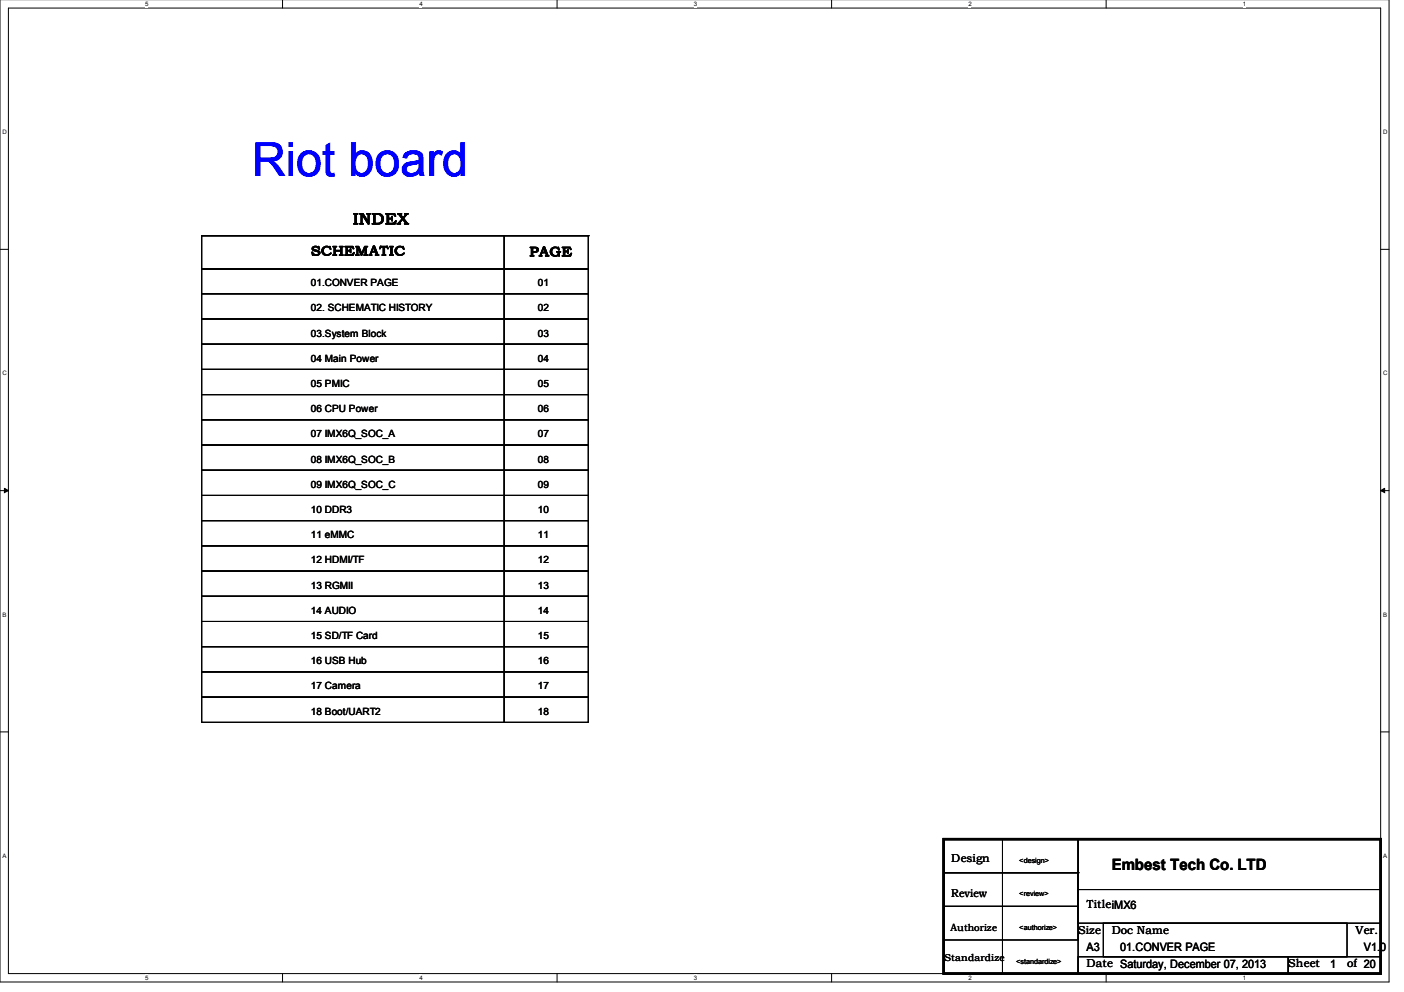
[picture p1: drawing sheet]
<svg xmlns="http://www.w3.org/2000/svg" width="297mm" height="210mm" viewBox="0 0 297 210" stroke-linecap="round" stroke-linejoin="round" font-family="sans-serif">
<defs><g id="words">
<text font-size="9.9" fill="#00f" x="53.3" y="37.3">Riot board</text>
<g font-size="3.3">
<text x="74.7" y="47.4">INDEX</text>
<text x="235.2" y="184.2">Embest Tech Co. LTD</text>
</g>
<g font-size="2.8">
<text x="65.8" y="54">SCHEMATIC</text>
<text x="112" y="54.2">PAGE</text>
</g>
<g font-size="2.5">
<text x="201.3" y="182.4">Design</text>
<text x="228.1" y="197.5">Size</text>
<text x="229.9" y="192.2">TitleiMX6</text>
<text x="235.2" y="197.5">Doc Name</text>
<text x="286.8" y="197.5">Ver.</text>
<text x="229.9" y="201.2">A3</text>
<text x="237" y="201.2">01.CONVER PAGE</text>
<text x="288.5" y="201.2">V1.0</text>
<text x="229.9" y="204.7">Date Saturday, December 07, 2013</text>
<text x="272.5" y="204.7">Sheet</text>
<text x="281.4" y="204.7">1</text>
<text x="285" y="204.7">of 20</text>
</g>
<text font-size="2.4" x="201.3" y="189.8">Review</text>
<g font-size="2.1">
<text x="65.8" y="60.6">01.CONVER PAGE</text>
<text x="65.8" y="65.9">02. SCHEMATIC HISTORY</text>
<text x="113.8" y="60.6">01</text>
<text x="113.8" y="65.9">02</text>
<text x="65.8" y="71.2">03.System Block</text>
<text x="113.8" y="71.2">03</text>
<text x="65.8" y="76.6">04 Main Power</text>
<text x="113.8" y="76.6">04</text>
<text x="65.8" y="81.9">05 PMIC</text>
<text x="113.8" y="81.9">05</text>
<text x="65.8" y="87.2">06 CPU Power</text>
<text x="113.8" y="87.2">06</text>
<text x="65.8" y="92.6">07 IMX6Q_SOC_A</text>
<text x="113.8" y="92.6">07</text>
<text x="65.8" y="97.9">08 IMX6Q_SOC_B</text>
<text x="113.8" y="97.9">08</text>
<text x="65.8" y="103.2">09 IMX6Q_SOC_C</text>
<text x="113.8" y="103.2">09</text>
<text x="65.8" y="108.6">10 DDR3</text>
<text x="65.8" y="113.9">11 eMMC</text>
<text x="113.8" y="108.6">10</text>
<text x="113.8" y="113.9">11</text>
<text x="65.8" y="119.2">12 HDMI/TF</text>
<text x="113.8" y="119.2">12</text>
<text x="65.8" y="124.6">13 RGMII</text>
<text x="113.8" y="124.6">13</text>
<text x="65.8" y="129.9">14 AUDIO</text>
<text x="113.8" y="129.9">14</text>
<text x="65.8" y="135.2">15 SD/TF Card</text>
<text x="113.8" y="135.2">15</text>
<text x="65.8" y="140.6">16 USB Hub</text>
<text x="113.8" y="140.6">16</text>
<text x="65.8" y="145.9">17 Camera</text>
<text x="113.8" y="145.9">17</text>
<text x="65.8" y="151.2">18 Boot/UART2</text>
<text x="113.8" y="151.2">18</text>
<text x="201.1" y="196.9">Authorize</text>
<text x="199.8" y="203.3">Standardize</text>
</g>
<g font-size="1.5">
<text x="215.6" y="182.6">&lt;design&gt;</text>
<text x="215.6" y="189.7">&lt;review&gt;</text>
<text x="215.6" y="196.8">&lt;authorize&gt;</text>
<text x="215" y="203.9">&lt;standardize&gt;</text>
</g>
<g font-size="1.3">
<text x="30.7" y="1.4">5</text>
<text x="88.7" y="1.4">4</text>
<text x="146.8" y="1.4">3</text>
<text x="204.9" y="1.4">2</text>
<text x="263" y="1.4">1</text>
<text x=".5" y="28.4">D</text>
<text x="292.6" y="28.4">D</text>
<text x=".5" y="79.4">C</text>
<text x="292.6" y="79.4">C</text>
<text x=".5" y="130.5">B</text>
<text x="292.6" y="130.5">B</text>
<text x=".5" y="181.5">A</text>
<text x="292.6" y="181.5">A</text>
<text x="30.7" y="207.4">5</text>
<text x="88.7" y="207.4">4</text>
<text x="146.8" y="207.4">3</text>
<text x="204.9" y="207.4">2</text>
<text x="263" y="207.4">1</text>
</g>
</g></defs>
<path d="M0 -.1v207.9h293.9v-207.9M1.8 1.7h290.3v204.3h-290.3z" fill="none" stroke="#000" stroke-width=".21"/>
<g fill="#fff">
<path d="M30.7 .2h.6v1.3h-.6z"/>
<path d="M30.7 206.3h.6v1.3h-.6z"/>
</g>
<path d="M59.8 -.1v1.8M59.8 206v1.8" fill="none" stroke="#000" stroke-width=".21"/>
<g fill="#fff">
<path d="M88.7 .2h.6v1.3h-.6z"/>
<path d="M88.7 206.3h.6v1.3h-.6z"/>
</g>
<path d="M117.9 -.1v1.8M117.9 206v1.8" fill="none" stroke="#000" stroke-width=".21"/>
<g fill="#fff">
<path d="M146.8 .2h.6v1.3h-.6z"/>
<path d="M146.8 206.3h.6v1.3h-.6z"/>
</g>
<path d="M175.9 -.1v1.8M175.9 206v1.8" fill="none" stroke="#000" stroke-width=".21"/>
<g fill="#fff">
<path d="M204.9 .2h.6v1.3h-.6z"/>
<path d="M204.9 206.3h.6v1.3h-.6z"/>
</g>
<path d="M234 -.1v1.8M234 206v1.8" fill="none" stroke="#000" stroke-width=".21"/>
<g fill="#fff">
<path d="M263 .2h.6v1.3h-.6z"/>
<path d="M263 206.3h.6v1.3h-.6z"/>
<path d="M.5 27.2h.9v1.3h-.9z"/>
<path d="M292.6 27.2h.9v1.3h-.9z"/>
<path d="M.5 78.2h.9v1.4h-.9z"/>
<path d="M292.6 78.2h.9v1.4h-.9z"/>
</g>
<path d="M0 52.8h1.8M292.1 52.8h1.8" fill="none" stroke="#000" stroke-width=".21"/>
<g fill="#fff">
<path d="M.5 129.3h.8v1.4h-.8z"/>
<path d="M292.6 129.3h.8v1.4h-.8z"/>
</g>
<path d="M0 103.8h1.8M292.1 103.8h1.8" fill="none" stroke="#000" stroke-width=".21"/>
<path d="M.9 103.3l.9 .5-.9 .4zM292.1 103.8l.8-.5v.9z" fill="#000" stroke="#000" stroke-width=".21"/>
<g fill="#fff">
<path d="M.5 180.4h.7v1.3h-.7z"/>
<path d="M292.6 180.4h.7v1.3h-.7z"/>
</g>
<g fill="none" stroke="#000" stroke-width=".21">
<path d="M42.7 49.9h64v7.1h-64zM42.7 56.8h64v5.4h-64zM42.7 49.9h81.8M106.7 56.8h17.8v5.4h-17.8zM106.7 49.9h17.8v7.1h-17.8zM124.5 49.9h.1M42.7 78.2h64v5.3h-64zM42.7 72.8h64v5.4h-64zM42.7 67.5h64v5.3h-64zM42.7 62.2h64v5.3h-64zM106.7 62.2h17.8v5.3h-17.8zM106.7 72.8h17.8v5.4h-17.8z"/>
<path d="M106.7 67.5h17.8v5.3h-17.8zM106.7 78.2h17.8v5.3h-17.8zM42.7 88.8h64v5.4h-64zM42.7 83.5h64v5.3h-64zM42.7 94.2h64v5.3h-64zM42.7 99.5h64v5.3h-64zM106.7 83.5h17.8v5.3h-17.8zM106.7 94.2h17.8v5.3h-17.8zM106.7 88.8h17.8v5.4h-17.8zM106.7 99.5h17.8v5.3h-17.8zM42.7 110.2h64v5.3h-64zM42.7 104.8h64v5.4h-64z"/>
<path d="M42.7 115.5h64v5.3h-64zM106.7 104.8h17.8v5.4h-17.8zM106.7 115.5h17.8v5.3h-17.8zM106.7 110.2h17.8v5.3h-17.8zM42.7 120.8h64v5.4h-64zM42.7 126.2h64v5.3h-64zM42.7 136.8h64v5.4h-64zM42.7 131.5h64v5.3h-64zM106.7 120.8h17.8v5.4h-17.8zM106.7 126.2h17.8v5.3h-17.8zM106.7 136.8h17.8v5.4h-17.8zM106.7 131.5h17.8v5.3h-17.8z"/>
<path d="M0 154.9h1.8M42.7 142.2h64v5.3h-64zM42.7 147.5h64v5.3h-64zM106.7 142.2h17.8v5.3h-17.8zM106.7 147.5h17.8v5.3h-17.8zM292.1 154.9h1.8M199.6 177.6h28.5v7.1h-28.5zM212.1 177.6h16v28.4h-16zM199.6 184.7h28.5v7.1h-28.5zM199.6 191.8h28.5v7.1h-28.5zM228.1 188.2h64v7.1h-64zM228.1 184.7h.1"/>
<path d="M228.1 184.7v8.9M233.4 195.3h51.6v7.2h-51.6zM228.1 202.5h44.4v3.5h-44.4zM272.5 202.5h19.6v3.5h-19.6z"/>
</g>
<path d="M199.6 177.6h92.5v28.4h-92.5z" fill="none" stroke="#000" stroke-width=".51"/>
<use href="#words"/>
</svg>
